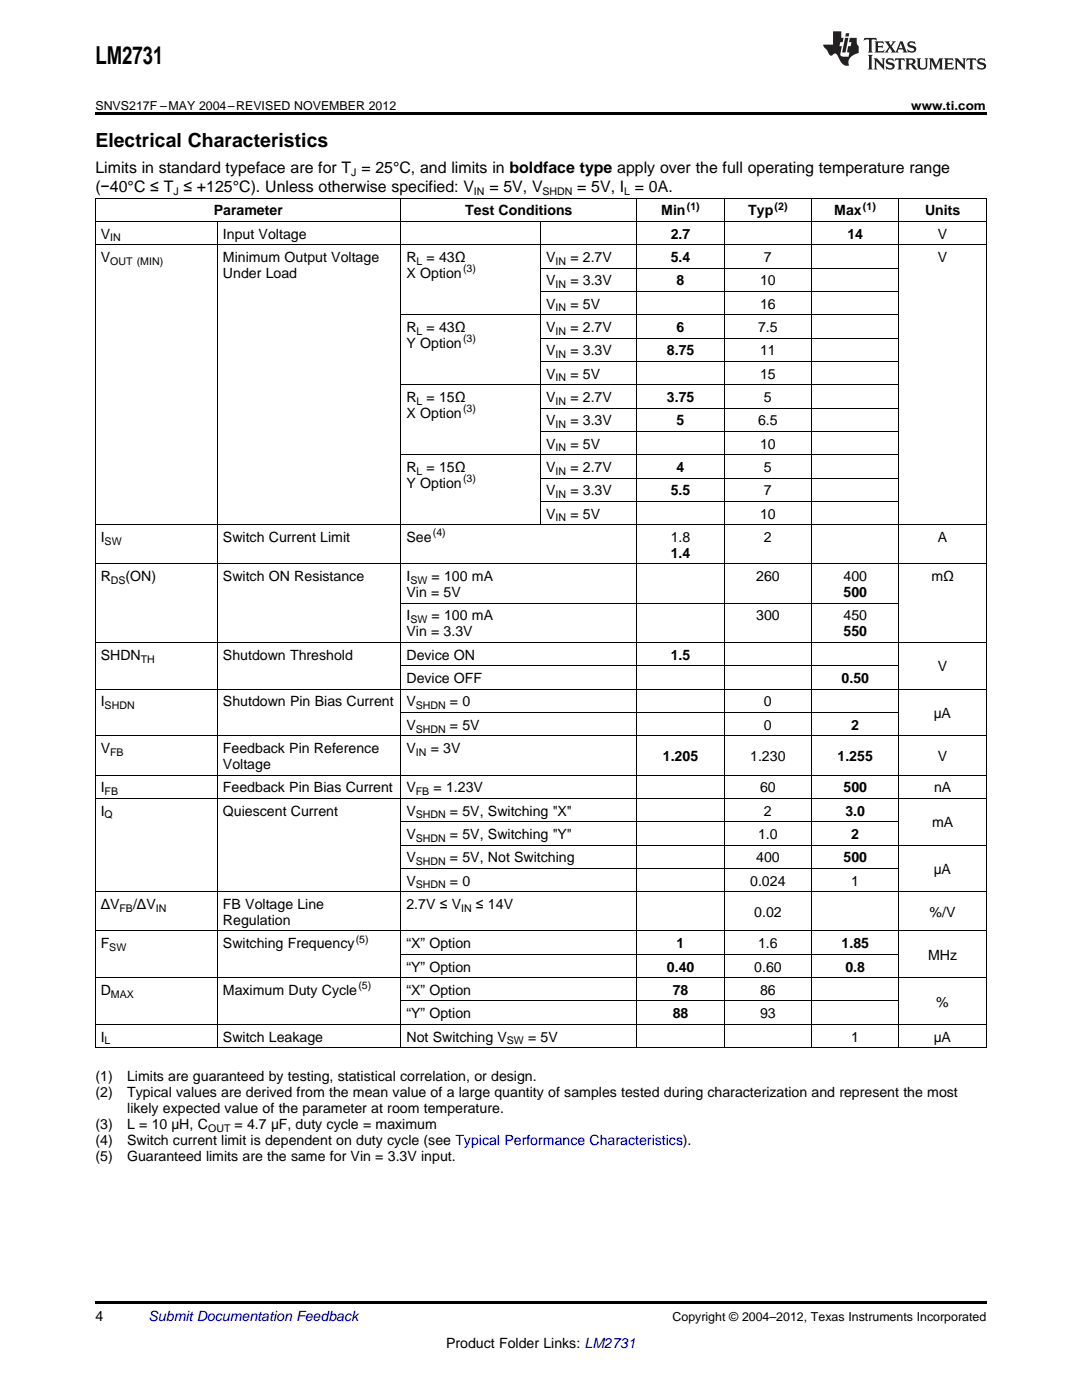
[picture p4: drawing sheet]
<svg xmlns="http://www.w3.org/2000/svg" width="216mm" height="279mm" viewBox="0 0 216 279" stroke-linecap="round" stroke-linejoin="round" font-family="sans-serif">
<defs><g id="words">
<text font-size="4.9" x="19" y="12.8">LM2731</text>
<text font-size="3.9" x="19.1" y="29.3">Electrical Characteristics</text>
<g font-size="3.2">
<text x="19.1" y="34.4">Limits in standard typeface are for T = 25°C, and limits in boldface type apply over the full operating temperature range</text>
<text x="19" y="38.3">(−40°C ≤ T ≤ +125°C). Unless otherwise specified: V</text>
<text x="97.6" y="38.3">= 5V, V</text>
<text x="115.2" y="38.3">= 5V, I = 0A.</text>
</g>
<g font-size="2.8">
<text x="20.1" y="47.6">V</text>
<text x="42.7" y="43">Parameter</text>
<text x="44.5" y="47.6">Input Voltage</text>
<text x="92.9" y="43">Test Conditions</text>
<text x="131.9" y="43">Min</text>
<text x="133.8" y="47.6">2.7</text>
<text x="149.3" y="43">Typ</text>
<text x="166.5" y="43">Max</text>
<text x="169.1" y="47.6">14</text>
<text x="184.6" y="43">Units</text>
<text x="187.1" y="47.6">V</text>
<text x="20.1" y="52.3">V</text>
<text x="44.5" y="52.3">Minimum Output Voltage</text>
<text x="81.1" y="52.3">R</text>
<text x="85.1" y="52.3">= 43Ω</text>
<text x="109" y="52.3">V</text>
<text x="113.8" y="52.3">= 2.7V</text>
<text x="133.8" y="52.3">5.4</text>
<text x="152.4" y="52.3">7</text>
<text x="187.1" y="52.3">V</text>
<text x="44.5" y="55.5">Under Load</text>
<text x="81.1" y="55.5">X Option</text>
<text x="109" y="56.9">V</text>
<text x="113.8" y="56.9">= 3.3V</text>
<text x="135" y="56.9">8</text>
<text x="151.7" y="56.9">10</text>
<text x="109" y="61.6">V</text>
<text x="113.8" y="61.6">= 5V</text>
<text x="151.7" y="61.6">16</text>
<text x="81.1" y="66.3">R</text>
<text x="81.1" y="69.4">Y Option</text>
<text x="85.1" y="66.3">= 43Ω</text>
<text x="109" y="66.3">V</text>
<text x="109" y="70.9">V</text>
<text x="113.8" y="66.3">= 2.7V</text>
<text x="113.8" y="70.9">= 3.3V</text>
<text x="133.1" y="70.9">8.75</text>
<text x="135" y="66.3">6</text>
<text x="151.3" y="66.3">7.5</text>
<text x="151.7" y="70.9">11</text>
<text x="109" y="75.6">V</text>
<text x="113.8" y="75.6">= 5V</text>
<text x="151.7" y="75.6">15</text>
<text x="81.1" y="80.2">R</text>
<text x="81.1" y="83.4">X Option</text>
<text x="85.1" y="80.2">= 15Ω</text>
<text x="109" y="80.2">V</text>
<text x="113.8" y="80.2">= 2.7V</text>
<text x="133.1" y="80.2">3.75</text>
<text x="152.4" y="80.2">5</text>
<text x="109" y="84.9">V</text>
<text x="109" y="89.5">V</text>
<text x="113.8" y="84.9">= 3.3V</text>
<text x="113.8" y="89.5">= 5V</text>
<text x="135" y="84.9">5</text>
<text x="151.3" y="84.9">6.5</text>
<text x="151.7" y="89.5">10</text>
<text x="81.1" y="94.2">R</text>
<text x="85.1" y="94.2">= 15Ω</text>
<text x="109" y="94.2">V</text>
<text x="113.8" y="94.2">= 2.7V</text>
<text x="135" y="94.2">4</text>
<text x="152.4" y="94.2">5</text>
<text x="81.1" y="97.4">Y Option</text>
<text x="109" y="98.8">V</text>
<text x="113.8" y="98.8">= 3.3V</text>
<text x="133.8" y="98.8">5.5</text>
<text x="152.4" y="98.8">7</text>
<text x="109" y="103.5">V</text>
<text x="113.8" y="103.5">= 5V</text>
<text x="151.7" y="103.5">10</text>
<text x="20.1" y="108.2">I</text>
<text x="44.5" y="108.2">Switch Current Limit</text>
<text x="81.1" y="108.2">See</text>
<text x="133.8" y="108.2">1.8</text>
<text x="133.8" y="111.3">1.4</text>
<text x="152.4" y="108.2">2</text>
<text x="187.1" y="108.2">A</text>
<text x="20.1" y="116">R</text>
<text x="25.1" y="116">(ON)</text>
<text x="44.5" y="116">Switch ON Resistance</text>
<text x="81.1" y="116">I</text>
<text x="81.1" y="119.2">Vin = 5V</text>
<text x="86.1" y="116">= 100 mA</text>
<text x="150.9" y="116">260</text>
<text x="168.3" y="116">400</text>
<text x="168.3" y="119.2">500</text>
<text x="185.8" y="116">mΩ</text>
<text x="81.1" y="123.8">I</text>
<text x="86.1" y="123.8">= 100 mA</text>
<text x="150.9" y="123.8">300</text>
<text x="168.3" y="123.8">450</text>
<text x="20.1" y="131.7">SHDN</text>
<text x="44.5" y="131.7">Shutdown Threshold</text>
<text x="81.1" y="127">Vin = 3.3V</text>
<text x="81.1" y="131.7">Device ON</text>
<text x="133.8" y="131.7">1.5</text>
<text x="168.3" y="127">550</text>
<text x="81.1" y="136.3">Device OFF</text>
<text x="167.9" y="136.3">0.50</text>
<text x="187.1" y="134">V</text>
<text x="20.1" y="141">I</text>
<text x="44.5" y="141">Shutdown Pin Bias Current</text>
<text x="81.1" y="141">V</text>
<text x="89.8" y="141">= 0</text>
<text x="152.4" y="141">0</text>
<text x="186.3" y="143.3">µA</text>
<text x="81.1" y="145.6">V</text>
<text x="89.8" y="145.6">= 5V</text>
<text x="152.4" y="145.6">0</text>
<text x="169.9" y="145.6">2</text>
<text x="20.1" y="150.3">V</text>
<text x="44.5" y="150.3">Feedback Pin Reference</text>
<text x="44.5" y="153.5">Voltage</text>
<text x="81.1" y="150.3">V</text>
<text x="85.9" y="150.3">= 3V</text>
<text x="132.3" y="151.9">1.205</text>
<text x="149.7" y="151.9">1.230</text>
<text x="167.1" y="151.9">1.255</text>
<text x="187.1" y="151.9">V</text>
<text x="20.1" y="158.1">I</text>
<text x="44.5" y="158.1">Feedback Pin Bias Current</text>
<text x="81.1" y="158.1">V</text>
<text x="86.5" y="158.1">= 1.23V</text>
<text x="151.7" y="158.1">60</text>
<text x="168.3" y="158.1">500</text>
<text x="186.4" y="158.1">nA</text>
<text x="20.1" y="162.8">I</text>
<text x="44.5" y="162.8">Quiescent Current</text>
<text x="81.1" y="162.8">V</text>
<text x="81.1" y="167.4">V</text>
<text x="89.8" y="162.8">= 5V, Switching &quot;X&quot;</text>
<text x="89.8" y="167.4">= 5V, Switching &quot;Y&quot;</text>
<text x="151.3" y="167.4">1.0</text>
<text x="152.4" y="162.8">2</text>
<text x="168.7" y="162.8">3.0</text>
<text x="169.9" y="167.4">2</text>
<text x="186" y="165.1">mA</text>
<text x="81.1" y="172.1">V</text>
<text x="89.8" y="172.1">= 5V, Not Switching</text>
<text x="150.9" y="172.1">400</text>
<text x="168.3" y="172.1">500</text>
<text x="81.1" y="176.7">V</text>
<text x="89.8" y="176.7">= 0</text>
<text x="149.7" y="176.7">0.024</text>
<text x="169.9" y="176.7">1</text>
<text x="186.3" y="174.4">µA</text>
<text x="20.1" y="181.4">ΔV</text>
<text x="26.6" y="181.4">/ΔV</text>
<text x="44.5" y="181.4">FB Voltage Line</text>
<text x="44.5" y="184.6">Regulation</text>
<text x="81.1" y="181.4">2.7V ≤ V</text>
<text x="95" y="181.4">≤ 14V</text>
<text x="150.5" y="183">0.02</text>
<text x="185.5" y="183">%/V</text>
<text x="20.1" y="189.2">F</text>
<text x="44.5" y="189.2">Switching Frequency</text>
<text x="81.1" y="189.2">“X” Option</text>
<text x="135" y="189.2">1</text>
<text x="151.3" y="189.2">1.6</text>
<text x="167.9" y="189.2">1.85</text>
<text x="185.2" y="191.6">MHz</text>
<text x="81.1" y="193.9">“Y” Option</text>
<text x="133.1" y="193.9">0.40</text>
<text x="150.5" y="193.9">0.60</text>
<text x="168.7" y="193.9">0.8</text>
<text x="20.1" y="198.5">D</text>
<text x="44.5" y="198.5">Maximum Duty Cycle</text>
<text x="81.1" y="203.2">“Y” Option</text>
<text x="81.1" y="198.5">“X” Option</text>
<text x="134.2" y="203.2">88</text>
<text x="134.2" y="198.5">78</text>
<text x="151.7" y="203.2">93</text>
<text x="151.7" y="198.5">86</text>
<text x="186.8" y="200.9">%</text>
<text x="20.1" y="207.9">I</text>
<text x="44.5" y="207.9">Switch Leakage</text>
<text x="81.1" y="207.9">Not Switching V</text>
<text x="105.4" y="207.9">= 5V</text>
<text x="169.9" y="207.9">1</text>
<text x="186.3" y="207.9">µA</text>
<text x="19.1" y="215.8">(1)</text>
<text x="25.4" y="215.8">Limits are guaranteed by testing, statistical correlation, or design.</text>
<text x="19.1" y="219">(2)</text>
<text x="25.4" y="219">Typical values are derived from the mean value of a large quantity of samples tested during characterization and represent the most</text>
<text x="19.1" y="225.4">(3)</text>
<text x="25.4" y="225.4">L = 10 µH, C</text>
<text x="25.4" y="222.2">likely expected value of the parameter at room temperature.</text>
<text x="46.8" y="225.4">= 4.7 µF, duty cycle = maximum</text>
<text x="19.1" y="228.5">(4)</text>
<text x="19.1" y="231.7">(5)</text>
<text x="25.4" y="228.5">Switch current limit is dependent on duty cycle (see Typical Performance Characteristics).</text>
<text x="25.4" y="231.7">Guaranteed limits are the same for Vin = 3.3V input.</text>
<text x="19.1" y="263.6">4</text>
<text x="89" y="269">Product Folder Links: LM2731</text>
</g>
<text font-size="2.8" fill="#0000c8" x="29.6" y="263.6">Submit Documentation Feedback</text>
<g font-size="2.5">
<text x="19" y="21.9">SNVS217F –MAY 2004–REVISED NOVEMBER 2012</text>
<text x="181.8" y="21.9">www.ti.com</text>
<text x="134.2" y="263.6">Copyright © 2004–2012, Texas Instruments Incorporated</text>
</g>
<g font-size="2.1">
<text x="70.1" y="35.1">J</text>
<text x="34.6" y="38.9">J</text>
<text x="94.6" y="38.9">IN</text>
<text x="108.3" y="38.9">SHDN</text>
<text x="124.6" y="38.9">L</text>
<text x="137" y="41.8">(1)</text>
<text x="154.6" y="41.8">(2)</text>
<text x="172.2" y="41.8">(1)</text>
<text x="22" y="48.2">IN</text>
<text x="22" y="52.8">OUT (MIN)</text>
<text x="83.1" y="52.8">L</text>
<text x="110.8" y="52.8">IN</text>
<text x="92.4" y="54.3">(3)</text>
<text x="110.8" y="57.5">IN</text>
<text x="110.8" y="62.2">IN</text>
<text x="83.1" y="66.8">L</text>
<text x="92.4" y="68.3">(3)</text>
<text x="110.8" y="66.8">IN</text>
<text x="110.8" y="71.5">IN</text>
<text x="110.8" y="76.1">IN</text>
<text x="83.1" y="80.8">L</text>
<text x="92.4" y="82.3">(3)</text>
<text x="110.8" y="80.8">IN</text>
<text x="110.8" y="85.4">IN</text>
<text x="83.1" y="94.8">L</text>
<text x="110.8" y="90.1">IN</text>
<text x="110.8" y="94.8">IN</text>
<text x="92.4" y="96.2">(3)</text>
<text x="110.8" y="99.4">IN</text>
<text x="86.4" y="107">(4)</text>
<text x="110.8" y="104.1">IN</text>
<text x="20.9" y="108.7">SW</text>
<text x="22.1" y="116.6">DS</text>
<text x="81.9" y="116.6">SW</text>
<text x="81.9" y="124.4">SW</text>
<text x="28.1" y="132.2">TH</text>
<text x="20.9" y="141.5">SHDN</text>
<text x="83" y="141.5">SHDN</text>
<text x="83" y="146.2">SHDN</text>
<text x="22" y="150.8">FB</text>
<text x="83" y="150.8">IN</text>
<text x="20.9" y="158.7">FB</text>
<text x="83" y="158.7">FB</text>
<text x="20.9" y="163.3">Q</text>
<text x="83" y="163.3">SHDN</text>
<text x="83" y="168">SHDN</text>
<text x="83" y="172.6">SHDN</text>
<text x="83" y="177.3">SHDN</text>
<text x="23.8" y="182">FB</text>
<text x="31.1" y="182">IN</text>
<text x="92" y="182">IN</text>
<text x="21.8" y="189.8">SW</text>
<text x="71" y="188.1">(5)</text>
<text x="71.5" y="197.4">(5)</text>
<text x="22.1" y="199.1">MAX</text>
<text x="20.9" y="208.4">L</text>
<text x="101.1" y="208.4">SW</text>
<text x="41.5" y="225.9">OUT</text>
</g>
</g></defs>
<path d="M19 22.5h177.8v.5h-177.8zM19 259.7h177.8v.5h-177.8z" fill="#000"/>
<g fill="none" stroke="#000" stroke-width=".2">
<path d="M19 39.5h177.8M19.1 39.6v169.5M80 39.6v169.5M127.1 39.6v169.5M144.5 39.6v169.5M161.9 39.6v169.5M179.3 39.6v169.5M196.8 39.6v169.5M19 48.8h177.8M19 44.2h177.8M43.4 44.2v164.9M107.9 44.2v60.6"/>
<path d="M107.9 58.2h71.5M107.9 53.5h71.5M80 76.8h99.4M80 62.8h99.4M107.9 72.1h71.5M107.9 67.5h71.5M80 90.8h99.4M107.9 95.4h71.5M107.9 86.1h71.5M107.9 81.4h71.5M19 112.6h177.8M19 104.7h177.8"/>
<path d="M107.9 100.1h71.5M19 137.5h177.8M19 128.2h177.8M80 132.9h99.4M80 120.4h99.4M19 159.3h177.8M19 154.7h177.8M19 146.8h177.8M80 142.2h99.4M19 178h177.8M80 173.3h99.4M80 168.6h116.8"/>
<path d="M80 164h99.4M19 195.1h177.8M19 185.8h177.8M80 199.8h99.4M80 190.4h99.4M19 209.1h177.8M19 204.4h177.8"/>
</g>
<g fill="#231f20">
<path d="M172.5 7.6l-.1 .5 .4-.2h.6v.1v2.1l-.2 .4h.9l-.2-.4v-2.1l.1-.1h.5l.5 .2-.2-.5zM174.5 8.3l.2 .3v1.5l-.2 .4h1.8l.2-.6a1.04 1.04 0 0 1-1.3 .2v-.7h.6l.3 .2v-.6l-.3 .2h-.6v-.6l.8-.1 .4 .3-.2-.5zM176.5 8.3l.9 1.1-.9 1.1h.8l-.2-.2 .4-.7 .5 .7-.2 .2h1.5l-.2-.2 .2-.4h.9l.1 .4-.2 .2h1l-.3-.3-.7-1.9h-.5l-.9 2-.8-1 .9-1h-.8l.1 .3-.4 .5-.3-.6 .1-.2zM179.7 8.6l.4 1h-.7zM181.3 8.4a.63 .63 0 0 0-.2 .7 .63 .63 0 0 0 .6 .4l.6 .2 .1 .2a.75 .75 0 0 1-.7 .4 .75 .75 0 0 1-.6-.5l.1 .7 .1-.1a1.11 1.11 0 0 0 1.5-.6 1.13 1.13 0 0 0-1.2-.8l-.1-.4a1.04 1.04 0 0 1 1.2 .2l-.2-.5-.2 .1-.4-.2zM173.2 10.9l.2 .4v2.2l-.2 .4h1l-.3-.4v-2.2l.3-.4zM174.3 11.6l.3 .4v1.5l-.3 .4h.8l-.2-.4v-1.3l1.5 1.7v-1.9l.2-.4h-.7l.2 .4v.9l-1.1-1.3zM177 11.8a.62 .62 0 0 0-.2 .7 .62 .62 0 0 0 .6 .4l.6 .1 .1 .3a.76 .76 0 0 1-.7 .3 .76 .76 0 0 1-.7-.4l.2 .7 .1-.1a1.11 1.11 0 0 0 1.5-.6 1.13 1.13 0 0 0-1.2-.8l-.1-.4a1.04 1.04 0 0 1 1.2 .2l-.2-.6-.2 .1-.5-.1zM178.7 11.6l-.2 .6a.61 .61 0 0 1 .8-.3v1.6l-.2 .4h.9l-.2-.4v-1.6a.63 .63 0 0 1 .7 .3l-.1-.6zM180.6 11.6l.3 .4v1.5l-.3 .4h1l-.2-.2-.1-.8 .6 .2a.76 .76 0 0 0 1.2 .7l-1-1a.58 .58 0 0 0 .6-.5 .58 .58 0 0 0-.5-.6zM181.4 11.9h.1a.45 .45 0 0 1 .5 .1 .45 .45 0 0 1 .1 .5l-.8 .2zM182.9 11.6l.2 .2a2.17 2.17 0 0 0 .3 1.9 .99 .99 0 0 0 1.6-.6v-1.1l.2-.4h-.7l.2 .2a1.92 1.92 0 0 1-.2 1.8 .6 .6 0 0 1-.9-.5v-1.1l.2-.4zM185.4 11.6l.2 .4v1.5l-.2 .4h.7l-.2-.4v-1.4l.8 1.8 .8-1.8v1.4l-.2 .4h.9l-.2-.4v-1.5l.2-.4h-.8l-.6 1.5-.6-1.5zM188.4 11.6l.2 .4v1.5l-.2 .4h1.8l.1-.6a1.04 1.04 0 0 1-1.2 .1v-.6h.5l.4 .2v-.6l-.4 .2h-.5v-.7h.8l.3 .3-.1-.6zM190.5 11.6l.2 .4v1.5l-.2 .4h.7l-.2-.4v-1.3l1.5 1.7v-1.9l.2-.4h-.7l.2 .4v.9l-1.1-1.3zM192.9 11.6l-.1 .6a.61 .61 0 0 1 .7-.3l.1 1.6-.3 .4h1l-.3-.4 .1-1.6a.63 .63 0 0 1 .7 .3l-.1-.6zM195.2 11.8a.62 .62 0 0 0-.2 .7 .62 .62 0 0 0 .6 .4l.6 .1 .1 .3a.76 .76 0 0 1-.7 .3 .76 .76 0 0 1-.6-.4l.1 .7 .1-.1a1.11 1.11 0 0 0 1.6-.6 1.13 1.13 0 0 0-1.3-.8l-.1-.4a1.04 1.04 0 0 1 1.2 .2l-.1-.6-.2 .1-.5-.1z"/>
<path d="M166.2 6.3v2.6h-1.9v.4l.8 .9a.91 .91 0 0 0 1 .8 .56 .56 0 0 1 .5-.3 .56 .56 0 0 1 .5 .3l.4 .8a1.53 1.53 0 0 0 1.9 1.2 1.54 1.54 0 0 1 1-2.1l.9-.3v-1.4a1.52 1.52 0 0 1-.4-1.6h-1.3l-.2 .8h.5l-.2 .8h-.5l-.1 1v.2l.4 .1-.2 .8a1.93 1.93 0 0 1-1.6-.3l.3-1.8h-.5l.2-.8h.4l.2-.8h-.4v-1.3zM168.6 7.6l-.6 2.9h.7l.6-2.9zM168.8 6.6l-.1 .7h.6l.2-.7z"/>
</g>
<use href="#words"/>
</svg>
